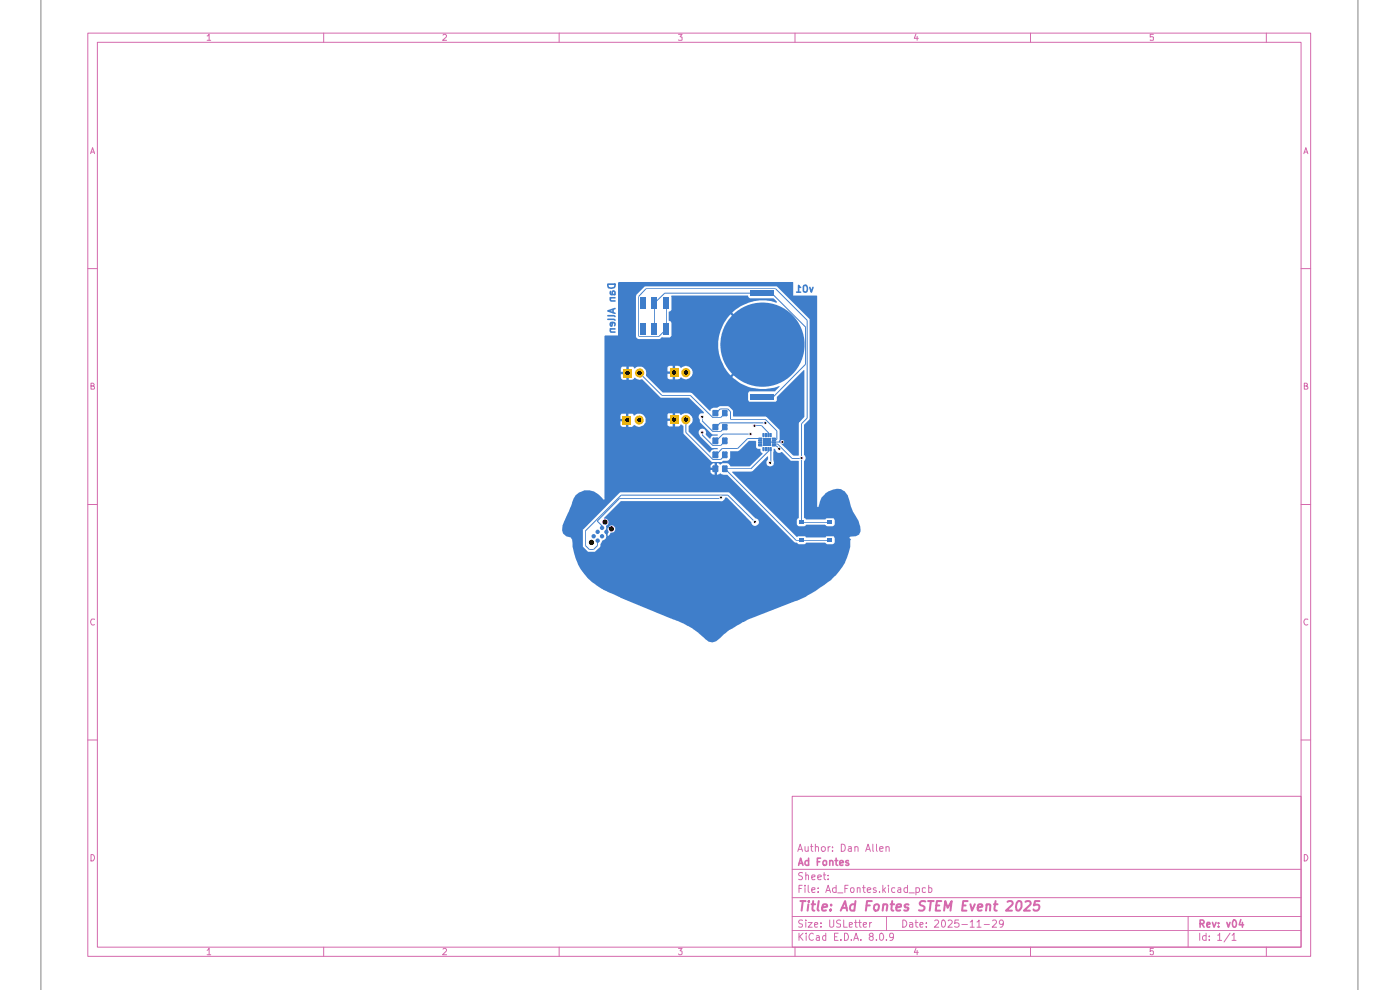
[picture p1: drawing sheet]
<svg xmlns="http://www.w3.org/2000/svg" width="297mm" height="210mm" viewBox="0 0 297 210" stroke-linecap="round" stroke-linejoin="round" font-family="sans-serif">
<g fill="none" stroke="#d56aad" stroke-width=".21">
<path d="M18.6 7h259.4v195.9h-259.4zM20.7 9h255.3v191.9h-255.3zM43.9 7.6l.5-.3v1.3M43.9 8.6h.8M68.7 7v2M94 7.5l.1-.2h.4l.2 .3v.3l-.8 .7h.8M118.6 7v2M143.9 7.3h.8l-.4 .5 .4 .1v.6h-.8M168.7 7v2M194.3 7.2l-.3 .9h.8M194.6 7.7v.9M218.6 7v2"/>
<path d="M244.7 7.3h-.7v.6h.7v.6h-.7M268.6 7v2M19.2 32.6l.4-1.3 .5 1.3M19.3 32.3h.7M276.6 32.6l.4-1.3 .5 1.3M276.7 32.3h.7M18.6 57h2.1M276 57h2M19.3 81.9h.5l.2-.4-.3-.2h-.4v1.2h.6l.2-.4-.4-.2M276.7 81.9h.6v-.5l-.6-.1v1.2h.6l.2-.4-.4-.2M18.6 107h2.1M276 107h2"/>
<path d="M20.1 131.4l-.6-.1a.67 .67 0 0 0-.2 .9 .67 .67 0 0 0 .8 .3M277.5 131.4l-.6-.1a.67 .67 0 0 0-.3 .9 .67 .67 0 0 0 .9 .3M18.6 157h2.1M276 157h2M168.1 168.9h107.9v32h-107.9zM170.8 179.6v.7a.37 .37 0 0 0 .3 .3 .37 .37 0 0 0 .3-.2M171.4 179.6v1M172 179.6h.5M172.1 179.1v1.2l.4 .3M173 179.7h.1a.36 .36 0 0 1 .6 .1v.8M173 179.1v1.5M174.4 179.7a.45 .45 0 0 1 .7 .1l-.1 .6-.4 .2-.4-.3v-.5z"/>
<path d="M175.7 179.6v1M176.1 179.6l-.4 .2M176.6 179.7v.1M178.5 179.1a.77 .77 0 0 1 .8 .7 .77 .77 0 0 1-.8 .8zM180 179.7h.6v.9M180.6 179.9l-.6 .2-.1 .2 .3 .3 .4-.1M181.4 179.7l.1-.1 .4 .1 .1 .9M181.4 179.6v1M185.2 179.1v1.4l.1 .1M185.9 179.1v1.2l.2 .3M188 179.7a.36 .36 0 0 1 .6 .1v.8M188 179.6v1"/>
<path d="M19.3 181.3a.68 .68 0 0 1 .8 .6 .68 .68 0 0 1-.8 .7zM168.1 197.4h107.9M168.1 194.4h107.9M168.1 190.4h107.9M168.1 184.4h107.9M169.2 180.6l.6-1.5 .5 1.5M169.4 180.2h.7M169.5 198v1.5M169.5 188.5h.5M169.7 198.6l.6 .9M170.2 187.8h-.7v1.5M170.3 195.2h-.6l-.3 .3 .3 .4 .5 .2 .1 .3-.3 .3-.6-.1"/>
<path d="M170.3 185.2l-.6-.1-.3 .2 .1 .4 .5 .1 .3 .4-.3 .4-.6-.1M170.3 198l-.8 .8M170.8 187.8v.2M170.8 188.3v1M170.9 195.2v.1M170.9 185.8l.2-.2 .4 .2v.8M170.9 185.1v1.5M170.9 195.7v1M171 198v.1M171 198.5v1M171.4 195.7h.9l-.9 1h.9M171.4 187.8v1.3l.3 .2"/>
<path d="M172.2 188.8l.7-.2v-.2l-.5-.1-.2 .2 .1 .7h.6M172.2 186.1l.7-.2v-.2l-.5-.1-.2 .2 .1 .7h.6M172.6 198.1a.72 .72 0 0 0-1 .5 .72 .72 0 0 0 .5 .9l.5-.2M172.8 196.2l.7-.2-.2-.3h-.4l-.1 .7 .2 .3 .4-.1M173.2 198.5h.5l.1 1M173.5 186.1l.7-.2v-.2l-.5-.1-.2 .2 .1 .7h.6M173.6 189.1v.2M173.6 188.4v.1M173.8 198.8l-.5 .1-.2 .2 .2 .4 .5-.1M174.2 196.5v.2M174.2 195.7v.2M174.7 185.6h.5"/>
<path d="M174.8 185.1v1.3l.4 .2M175.2 198.5h-.4l-.3 .3v.4l.3 .3 .4-.1M175.2 189.3l.5-1.5 .5 1.5M175.2 198v1.5M175.3 188.9h.7M175.7 186.4v.2M175.7 185.7v.1M176 195.2l.1 1.4a.52 .52 0 0 0 .8-.2v-1.2M176.6 180.4v.2M177 198.7h.5M177.4 188.4l-.4-.1-.4 .3 .2 .6h.6M177.4 187.8v1.5"/>
<path d="M177.7 189.4h1.1M177.8 198h-.8v1.5h.8M178.3 195.2h-.5l-.3 .1a.62 .62 0 0 0 .8 .8v.4a.64 .64 0 0 1-.8 .1M178.4 199.3v.2M179 195.2v1.5h.7M179.2 198a.77 .77 0 0 1 .8 .7 .77 .77 0 0 1-.8 .8zM179.2 188.5h.5M179.9 187.8h-.7v1.5M180.2 196.2l.6-.2v-.3h-.6v.9h.6M180.5 188.4h.6v.8l-.4 .1-.2-.2zM180.6 199.3v.2M181.1 199.5l.5-1.5 .5 1.5"/>
<path d="M181.3 195.7h.6M181.3 199.1h.7M181.5 195.2v1.4l.4 .1M181.9 188.4h.6v.9M181.9 188.3v1M182.1 195.7h.6M182.4 195.2v1.2l.3 .3M182.6 199.3v.2M183 188.3h.6M183.1 196.2l.7-.2v-.3h-.4l-.3 .2 .1 .7h.6M183.2 187.8v1.3l.4 .2M183.6 180.6l.5-1.5 .6 1.5"/>
<path d="M183.8 180.2h.7M184 188.8l.7-.2v-.2l-.5-.1-.2 .2 .1 .7h.6M184.5 195.7v1M184.7 198.6l-.3-.2a.42 .42 0 0 1 .4-.5 .42 .42 0 0 1 .5 .5l-.3 .2-.4 .1-.2 .2v.3a.46 .46 0 0 0 .4 .3 .46 .46 0 0 0 .5-.3v-.3l-.3-.3M184.9 195.7l-.4 .3M185.8 188.4l-.3-.1-.2 .2v.2l.6 .3-.1 .2h-.5M185.9 199.3v.2M186.6 189.1v.2M186.6 180.1l.8-.2-.1-.2-.4-.1-.3 .2 .1 .7h.6M186.7 198.1l.2-.1a.82 .82 0 0 1 .6 .7 .82 .82 0 0 1-.6 .8l-.3-.3zM187.3 187.8v1.5M187.5 188.7l.4 .6"/>
<path d="M187.9 188.3l-.6 .6M188 199.3v.2M188 194.4v3M188.5 187.8v.2M188.5 188.3v1M189.6 198.6l-.3 .3h-.3l-.3-.3 .1-.6h.5a1.02 1.02 0 0 1-.2 1.5h-.3M189.8 188.4l-.4-.1-.3 .3 .1 .5 .2 .2 .4-.1M190.5 188.4h.6v.9M191.1 188.6l-.7 .3 .1 .3h.6M191.5 195.2a.77 .77 0 0 1 .9 .7 .77 .77 0 0 1-.9 .8zM192.5 188.4l-.5-.1-.2 .3v.4l.2 .3 .5-.1M192.5 187.8v1.5"/>
<path d="M192.9 189.4h1.1M193 195.7h.5l.1 1M193.6 196l-.6 .2v.4h.6M194.1 195.7h.6M194.3 195.2v1.2l.4 .3M194.3 188.4l.5-.1 .3 .3v.4l-.3 .3-.5-.1M194.3 188.3v1.5M195.2 196.2l.6-.2-.1-.3h-.5v.7l.1 .3 .4-.1M196.3 188.4h-.6v.7l.2 .2 .4-.1M196.5 196.5v.2M196.5 195.7v.2M197 188.4l.4-.1 .3 .3-.1 .5-.2 .2-.4-.1"/>
<path d="M197 187.8v1.5M198.3 195.3l.2-.1h.4l.2 .4-.9 1.1h.9M199.8 195.3l.3-.1a.82 .82 0 0 1 .5 .7 .82 .82 0 0 1-.5 .8l-.3-.2-.1-.4zM201.2 195.3l.1-.1h.4l.3 .4-.9 1.1h.9M203.4 195.2h-.8l-.1 .7 .1-.1a.6 .6 0 0 1 .9 .2v.4a.59 .59 0 0 1-1 .1M204 196.1h1.2M205.8 195.6l.4-.2v-.2v1.5M205.8 196.7h.9M207.3 195.6l.3-.2 .1-.2v1.5M207.3 196.7h.8M208.8 196.1h1.1M210.6 195.3l.1-.1h.5l.2 .4-.9 1.1h.9"/>
<path d="M212.9 195.8l-.3 .3-.5-.1a.6 .6 0 0 1 .2-.8h.3a1.02 1.02 0 0 1-.2 1.5h-.2M252.1 194.4v6.5M254.5 198v1.5M255.9 198.5h-.6l-.2 .7a.52 .52 0 0 0 .8 .2M255.9 198v1.5M256.5 199.3v.2M256.5 198.5v.2M258.3 198.4h.2l.2-.4v1.5M258.3 199.5h.9M260.9 198l-1.2 1.8M261.4 198.4l.4-.4v1.5M261.4 199.5h.8"/>
<path d="M276.7 181.3a.68 .68 0 0 1 .8 .6 .68 .68 0 0 1-.8 .7zM43.9 201.6l.5-.4v1.3M43.9 202.5h.8M68.7 200.9v2M94 201.3l.1-.1h.4l.2 .4-.8 .9h.8M118.6 200.9v2M143.9 201.2h.8l-.4 .5 .4 .1v.6l-.3 .1h-.3l-.2-.1M168.7 200.9v2M194.3 201.2l-.3 .8h.8M194.6 201.6v.9M218.6 200.9v2M244.7 201.2h-.7v.6l.2-.1h.3l.2 .1v.6l-.2 .1h-.3l-.2-.1"/>
<path d="M268.6 200.9v2"/>
</g>
<g fill="none" stroke="#d56aad" stroke-width=".34">
<path d="M169.4 183.6l.4-1.6 .5 1.6M169.5 183.1h.8M171.5 182.6h-.6l-.1 .7a.52 .52 0 0 0 .7 .2M171.5 182v1.6M173.4 182.8h.5M174.1 182h-.7v1.6M174.7 182.7l.1-.2 .5 .2v.8l-.5 .1-.2-.3zM176 182.7l.2-.2 .4 .1 .1 1M176 182.5v1.1M177.1 182.5h.6M177.4 182v1.4l.3 .2M178.1 183h.8l-.1-.4-.4-.1-.3 .3v.6l.3 .2 .4-.1"/>
<path d="M180 182.6l-.3-.1-.3 .4 .5 .1 .2 .4-.2 .2-.5-.1M254.6 195.9l.8-.1a.45 .45 0 0 0-.2-.6h-.6v1.5M254.9 195.9l.5 .8M256 196.2l.7-.2-.2-.3h-.4l-.1 .7 .2 .3 .4-.1M257.2 195.7l.4 1 .4-1M258.5 196.5v.2M258.5 195.7v.2M260.3 195.7l.3 1 .3-1M261.6 195.2h.2a.89 .89 0 0 1 .3 1.4l-.1 .1a.78 .78 0 0 1-.6-.6 .78 .78 0 0 1 .2-.8zM263.2 195.1l-.3 1.1h.9M263.6 195.7v1"/>
</g>
<g fill="none" stroke="#d56aad" stroke-width=".42">
<path d="M169.8 191.1h1.1M170.3 191.1l-.2 2.1M171.5 191.8l-.2 1.4M171.6 191.1v.2M172.2 191.8h.7M172.5 191.1l-.2 1.7 .1 .3 .4 .1M173.7 191.1l-.3 1.7 .3 .4M174.5 192.5l1-.2-.1-.4h-.8l-.2 .9 .2 .4 .6-.1M176.2 192.9l.1 .2h-.2l.1-.2-.1 .3M176.3 191.9v.2M178.4 193.2l.9-2.1 .4 2.1M178.6 192.6h1"/>
<path d="M181.4 191.9a.72 .72 0 0 0-1 .3l-.1 .5 .2 .4h.7M181.5 191.1l-.3 2.1M183.9 192.1h.6M185 191.1h-1.1l-.2 2.1M185.5 192l.4-.2 .5 .2v.7l-.2 .4h-.7l-.1-.4zM187.4 192l.3-.2 .5 .1-.1 1.3M187.4 191.8l-.2 1.4M188.9 191.8h.8M189.3 191.1l-.2 1.7 .1 .3 .3 .1M190.2 192.5l.9-.2v-.4l-.6-.1-.3 .3v1h.8M192.7 191.9a.6 .6 0 0 0-.8 .2v.1a.63 .63 0 0 0 .8 .4v.1l-.1 .4h-.8M196.3 191.2l-.8-.1-.4 .5 .2 .4 .8 .4a.63 .63 0 0 1-.4 .8l-.8-.1"/>
<path d="M196.9 191.1h1.2M197.5 191.1l-.3 2.1M198.6 192.1h.7M199.7 191.1h-.9l-.3 2.1h.9M200.3 193.2l.2-2.1 .5 1.5 .9-1.5-.3 2.1M204.3 192.1h.6M205.3 191.1h-1l-.2 2.1h.9M205.9 191.8l.3 1.4 .6-1.4M207.4 192.5l1-.2-.1-.4a.6 .6 0 0 0-.8 .2v1h.7M209.3 192l.3-.2 .4 .1v1.3M209.3 191.8l-.1 1.4M210.9 191.8h.7"/>
<path d="M211.2 191.1l-.3 1.7 .1 .3 .5 .1M213.7 191.3l.4-.2 .6 .1a.51 .51 0 0 1 0 .8l-1.3 1.2h1.3M215.9 191.3l.2-.2a.46 .46 0 0 1 .6 .5 1.43 1.43 0 0 1-.6 1.6h-.2a.63 .63 0 0 1-.4-.8zM217.6 191.3l.3-.2 .6 .1a.51 .51 0 0 1 0 .8l-1.3 1.2h1.3M220.5 191.1h-.9l-.3 1 .4-.2h.5l.2 .2a.83 .83 0 0 1-.4 1.1h-.5l-.3-.3"/>
</g>
<path d="M8.7 -.1v210M288.1 0v209.9" fill="none" stroke="#848484" stroke-width=".21"/>
<path d="M131.3 59.8h36.9l.1 2.9 5.1 .1v44.7h.2a4 4 0 0 1 4.9-3.7 2.94 2.94 0 0 1 1.7 2.4l.7 2.2 1.3 2.1 .3 1.2 .1 .9-.4 .8a2.85 2.85 0 0 1-1.8 .4l-.2 .1v.3l.4 .2-.1 .1a11 11 0 0 1-4.9 9 27.2 27.2 0 0 1-7 4.1l-10 3.8-4 2.3-.9 .8a7.3 7.3 0 0 1-2.5 1.8 2.22 2.22 0 0 1-1.9-1l-1.2-1.1-3.2-2-13.3-5.4-1.5-.8a13.4 13.4 0 0 1-7.5-6.5l-.9-2.4-.2-1.1-.1-1.6-.4-.4a1.91 1.91 0 0 1-1.7-1.4h4.4v3.4l1.1 1.1h1.4l1.1-1.1 .1-.6 .4-.7a1.01 1.01 0 0 0 .7-1.5l-.1-.1 .3-.3-.3-.3 .3-.5h.2v1.7l.7-.7 .6-.1 .1-.2 .2-.8a.82 .82 0 0 0-.8-.5 .82 .82 0 0 0-.7 .7l-.3-.1-.1-.5h.1l.4-.5v-.5l-.4-.4-.6-.1v-.1l3.6-3.6 21.3 .1 .6-.4 .3-.5h.3l5.2 5.2a.83 .83 0 0 0 1.1 .8 .83 .83 0 0 0 .3-1.3l-.7-.3-5.5-5.5h-23l-7.9 7.9v.3h-4.4v-.3a11.7 11.7 0 0 1 1.2-3.6l.9-2.1a3.4 3.4 0 0 1 5.6-1.7l1 1.1h.2v-6.1h22.5v.4l.3 .2 .6 .2v-1h-.9v.2h-22.5v-.9h22.5v.2h.9v-.9l-.6 .1-.3 .3v.3h-22.5v-10.8h3.4v.7h1v.5h-1v.7l.4 .5h.8v-1.1h.5v1.1h.8l.4-.5a1.51 1.51 0 0 0 2.4-.5 1.71 1.71 0 0 0-.5-1.7 1.37 1.37 0 0 0-1.7 .2l-.2 .1-.3-.4h-.9v1h-.5v-1h-.9l-.3 .4h-3.4v-10h3.5v.7h1.1v.5h-1.1l.1 .9 .3 .3h.8v-1.1h.5v1.1h.8l.4-.5 1 .5 .7-.1 3.9 3.9h6.1l3 3v.3h-.7l-.2 .2a.78 .78 0 0 0 .1 1.1v.5l2.5 2.6 1.3 .1-.1 .2-1.2 .1-.3 .6-1-.9a1.06 1.06 0 0 0-.7-1.3 .83 .83 0 0 0-.8 .5 .83 .83 0 0 0 .3 .9v.2l2.5 2.5h1.2l.1 .3-1.1 .1-.5 .6h-.2l-4.4-4.4 .1-1.3a1.47 1.47 0 0 0 .7-1.5 1.44 1.44 0 0 0-2.3-.8h-.3l-.2-.3h-.9v1h-.5v-1l-1 .1-.1 1h1v.5h-1v.9l.3 .3h.8v-1h.5v1h.8l.4-.5 .5 .3 .1 1.7 6 6h2.1l.3-.3h.9l.3-.1 .3-.4v-1.5h1.7l2.3-2.2h1.4l.2 1.5 .2 .2h.6v.5l.5 .6-2.8 2.6h-4l-.4-.5-.3-.1h-1l-.4 .3-.8-.3v2.4l.4-.1 .3-.2 .7 .3h.8l14.2 14.3 .5 .1 .5 .3h1.1l.5-.3h3.9l.5 .3h1.3l.3-.4v-.9l-.3-.4h-1.5l-.2 .3h-4.1l-.2-.3h-1.5l-.3 .2-13.7-13.7 .1-.2 4.2-.1 3.2-3.1h.1v.7a.8 .8 0 0 0-.2 1 .8 .8 0 0 0 .8 .4l.6-.4v-3.3h.4v.2a.88 .88 0 0 0 1.4 .5l1.8 1.8 1.8 .1v12.1l-.5 .4 .1 1.1 .4 .2h1.1l.5-.3h3.9l.5 .3h1.2l.4-.4v-.9l-.3-.4h-1.5l-.2 .3h-4.1l-.4-.3v-12.1l.1-.1a.81 .81 0 0 0-.1-1.2v-6.4l1.1-1.2v-21.2l-6.9-7h-27.9l-1.9 1.8-.1 .3v8.6l.1 .3 .4 .2h4.5l.5-.4 1.6 .1 .4-.3 .1-2.8-.3-.4-.3-.1v-1.8l.6-.5v-3h16.2l.1 .3 .3 .3h5l.7 .7-.1 .2a9.1 9.1 0 0 0-9.4 2.1l6.6 6.6-.1 .2 .1 .3-6.6 6.6a9.4 9.4 0 0 0 10 1.9l.1 .2-.9 .9h-5.5l-.3 .4v1.5l.3 .3h5.5l.3-.2v-.8l5.7-5.7h.1v9.9l-1.1 1.4v6.8h-1.2l-3.1-2.9 .2-.4-.1-2.2-2.7-2.7-7-.1-.1-1.2-1-1h-1.8l-.5 .4h-.9l-.5 .2-.2 .5-3.8-3.8-6.2-.1-3.6-3.6v-1l-.4-.6h5v.7h1v.5h-1l.1 1 .3 .2h.7v-1.1h.5v1.1h.7l.7-.4a1.37 1.37 0 0 0 1.7 .1 1.37 1.37 0 0 0 .6-1.6 1.37 1.37 0 0 0-1.6-.9l-.9 .3-.3-.3-.9-.1v1.1h-.5v-1.1h-.7l-.3 .2-.1 .3h-5l-.2-.2a1.38 1.38 0 0 0-1.7 .3l-.5-.4h-.8v1h-.5v-1h-.9l-.3 .4h-3.5v-5.1h24.2v.7a10.4 10.4 0 0 0 2.6 5.8l6.4-6.5-6.4-6.4a9.5 9.5 0 0 0-2.6 6.4h-24.2l.1-1.9h2.8v-11.2z" fill="#3f7eca"/>
<g fill="none" stroke="#3f7eca" stroke-width=".34">
<path d="M128.9 60.3h1.6v.3a.89 .89 0 0 1-1.5 .3zM128.9 67h1.3l.3 .1M128.9 67.7h1.3l.3 .2M129.5 63.2h1M129.5 69.8h1M129.5 61.8v.4l.1 .3h.9M129.5 63.2v.4l.1 .2h.9M129.5 69.8v.4l.1 .2h.9M129.8 62.5l.2-.8 .5 .3-.1 .5M130 68.4l-.2 .8-.3-.1v-.4l.1-.3 .8 .1v.6M130 65.6v.7M130.5 65.4l-1.6 .6 1.6 .5"/>
<path d="M169 62h.8M169.8 61l-.4-.5v1.5M170.6 60.5a.73 .73 0 0 1 .7 .5 .73 .73 0 0 1-.3 .9l-.2 .1-.4-.3v-.9zM171.8 61l.3 1 .4-1"/>
</g>
<g fill="none" stroke="#3f7eca" stroke-width=".21">
<path d="M135.7 79.1l4.7 4.8h6l4.9 4.7h1.6l.9-.9M138.8 69.8v-5.5l2.2-2.1h22.7l7.2 7.2v7.9l-6.8 6.8h-2.3M141.4 69.8l-1.6 1.5h-4.3v-8.4l1.5-1.6h27.5l6.7 6.6v20.8l-1.1 1.2v20.9h6M141.4 64.3v5.8M145.5 89v2.7l5.8 5.8h1.6l.9-.9M149 88.4v.9l2.3 2.3h1.6l.9-1M149 91.7v.5l2.3 2.3h1.6l.9-.9M151.8 87.7l1-1h1.6l.6 .6v1.6h7.3l2.5 2.5v1.8l-.2 .1h-.4M159.2 92.1h-5.8l-1.6 1.5M160.1 90.3h1.5l1.5 1.6v.4M161.2 93h-2.6l-2.1 2.1h-3.3l-1.4 1.5M162.3 89.7h-9.5l-1 .9"/>
<path d="M162.7 93.8h3.3M163.1 95.2v.4l-3.8 3.8h-5.5l15.1 15.2h7.2M163.5 95.2v2.8l-.1 .2M164.2 94.5h.4l.7 .7M164.2 94.2h.8l3 3h2.1M127.7 111.5v.4M152.8 105.7h-21.4l-4.7 4.8 1 1M152.9 105.5l-.2 .2M160.1 110.7l-5.7-5.7h-22.6l-7.6 7.6v3.1l.8 .8h.9l.9-.8v-1"/>
</g>
<g fill="#3f7eca">
<path d="M175.6 110.4h1v.7h-1z"/>
<path d="M169.5 110.4h1.1v.7h-1.1z"/>
<path d="M175.6 114.3h1v.6h-1z"/>
<path d="M169.5 114.3h1.1v.6h-1.1z"/>
<path d="M163.8 92.9h.7v.2h-.7z"/>
</g>
<path d="M163.8 92.9h.7v.2h-.7z" fill="none" stroke="#3f7eca" stroke-width=".21"/>
<path d="M163.8 93.3h.7v.1h-.7z" fill="#3f7eca"/>
<path d="M163.8 93.3h.7v.1h-.7z" fill="none" stroke="#3f7eca" stroke-width=".21"/>
<path d="M163.8 93.7h.7v.2h-.7z" fill="#3f7eca"/>
<path d="M163.8 93.7h.7v.2h-.7z" fill="none" stroke="#3f7eca" stroke-width=".21"/>
<path d="M163.8 94.1h.7v.2h-.7z" fill="#3f7eca"/>
<path d="M163.8 94.1h.7v.2h-.7z" fill="none" stroke="#3f7eca" stroke-width=".21"/>
<path d="M163.8 94.4h.7v.2h-.7z" fill="#3f7eca"/>
<path d="M163.8 94.4h.7v.2h-.7z" fill="none" stroke="#3f7eca" stroke-width=".21"/>
<g fill="#3f7eca">
<path d="M161.8 92.9h1.7v1.7h-1.7z"/>
<path d="M163.4 94.9h.2v.7h-.2z"/>
</g>
<path d="M163.4 94.9h.2v.7h-.2z" fill="none" stroke="#3f7eca" stroke-width=".21"/>
<path d="M163 94.9h.2v.7h-.2z" fill="#3f7eca"/>
<path d="M163 94.9h.2v.7h-.2z" fill="none" stroke="#3f7eca" stroke-width=".21"/>
<path d="M162.6 94.9h.2v.7h-.2z" fill="#3f7eca"/>
<path d="M162.6 94.9h.2v.7h-.2z" fill="none" stroke="#3f7eca" stroke-width=".21"/>
<path d="M162.3 94.9h.1v.7h-.1z" fill="#3f7eca"/>
<path d="M162.3 94.9h.1v.7h-.1z" fill="none" stroke="#3f7eca" stroke-width=".21"/>
<path d="M161.8 94.9h.2v.7h-.2z" fill="#3f7eca"/>
<path d="M161.8 94.9h.2v.7h-.2z" fill="none" stroke="#3f7eca" stroke-width=".21"/>
<path d="M151.4 96.1h.8v.9h-.8z" fill="#3f7eca"/>
<path d="M151.4 96h.7v.9h-.7z" fill="none" stroke="#3f7eca" stroke-width=".51"/>
<path d="M153.5 99h.6v.9h-.6z" fill="#3f7eca"/>
<path d="M153.4 99h.7v.9h-.7z" fill="none" stroke="#3f7eca" stroke-width=".51"/>
<path d="M151.4 99h.8v.9h-.8z" fill="#3f7eca"/>
<path d="M151.4 99h.7v.9h-.7z" fill="none" stroke="#3f7eca" stroke-width=".51"/>
<g fill="#3f7eca">
<path d="M159.2 61.5h5.1v1.3h-5.1z"/>
<path d="M159.2 83.5h5.1v1.3h-5.1z"/>
<path d="M140.8 68.6h1.1v2.5h-1.1z"/>
<path d="M153.5 96.1h.6v.9h-.6z"/>
<circle cx="128.7" cy="112.8" r=".47"/>
<circle cx="125.9" cy="113.7" r=".47"/>
<circle cx="126.8" cy="114.7" r=".47"/>
<circle cx="126.8" cy="112.8" r=".47"/>
<circle cx="127.7" cy="113.7" r=".47"/>
<circle cx="127.7" cy="112" r=".47"/>
<circle cx="161.8" cy="73.1" r="8.9"/>
</g>
<path d="M153.4 96h.7v.9h-.7z" fill="none" stroke="#3f7eca" stroke-width=".51"/>
<path d="M153.5 90.2h.6v.9h-.6z" fill="#3f7eca"/>
<path d="M153.4 90.2h.7v.8h-.7z" fill="none" stroke="#3f7eca" stroke-width=".51"/>
<path d="M151.4 90.2h.8v.9h-.8z" fill="#3f7eca"/>
<path d="M151.4 90.2h.7v.8h-.7z" fill="none" stroke="#3f7eca" stroke-width=".51"/>
<path d="M153.5 93.1h.6v.9h-.6z" fill="#3f7eca"/>
<path d="M153.4 93h.7v1h-.7z" fill="none" stroke="#3f7eca" stroke-width=".51"/>
<path d="M151.4 93.1h.8v.9h-.8z" fill="#3f7eca"/>
<path d="M151.4 93h.7v1h-.7z" fill="none" stroke="#3f7eca" stroke-width=".51"/>
<path d="M153.5 87.2h.6v.9h-.6z" fill="#3f7eca"/>
<path d="M153.4 87.2h.7v.9h-.7z" fill="none" stroke="#3f7eca" stroke-width=".51"/>
<path d="M151.4 87.2h.8v.9h-.8z" fill="#3f7eca"/>
<path d="M151.4 87.2h.7v.9h-.7z" fill="none" stroke="#3f7eca" stroke-width=".51"/>
<g fill="#3f7eca">
<path d="M140.8 63.1h1.1v2.5h-1.1z"/>
<path d="M138.2 68.6h1.2v2.5h-1.2z"/>
<path d="M138.2 63.1h1.2v2.5h-1.2z"/>
<path d="M135.8 68.6h1.1v2.5h-1.1z"/>
<path d="M135.8 63.1h1.1v2.5h-1.1z"/>
<path d="M160.9 94.4h.8v.2h-.8z"/>
</g>
<path d="M160.9 94.4h.8v.2h-.8z" fill="none" stroke="#3f7eca" stroke-width=".21"/>
<path d="M160.9 94.1h.8v.2h-.8z" fill="#3f7eca"/>
<path d="M160.9 94.1h.8v.2h-.8z" fill="none" stroke="#3f7eca" stroke-width=".21"/>
<path d="M160.9 93.7h.8v.2h-.8z" fill="#3f7eca"/>
<path d="M160.9 93.7h.8v.2h-.8z" fill="none" stroke="#3f7eca" stroke-width=".21"/>
<path d="M160.9 93.3h.8v.1h-.8z" fill="#3f7eca"/>
<path d="M160.9 93.3h.8v.1h-.8z" fill="none" stroke="#3f7eca" stroke-width=".21"/>
<path d="M160.9 92.9h.8v.2h-.8z" fill="#3f7eca"/>
<path d="M160.9 92.9h.8v.2h-.8z" fill="none" stroke="#3f7eca" stroke-width=".21"/>
<path d="M161.8 91.9h.2v.8h-.2z" fill="#3f7eca"/>
<path d="M161.8 91.9h.2v.8h-.2z" fill="none" stroke="#3f7eca" stroke-width=".21"/>
<path d="M162.3 91.9h.1v.8h-.1z" fill="#3f7eca"/>
<path d="M162.3 91.9h.1v.8h-.1z" fill="none" stroke="#3f7eca" stroke-width=".21"/>
<path d="M162.6 91.9h.2v.8h-.2z" fill="#3f7eca"/>
<path d="M162.6 91.9h.2v.8h-.2z" fill="none" stroke="#3f7eca" stroke-width=".21"/>
<path d="M163 91.9h.2v.8h-.2z" fill="#3f7eca"/>
<path d="M163 91.9h.2v.8h-.2z" fill="none" stroke="#3f7eca" stroke-width=".21"/>
<path d="M163.4 91.9h.2v.8h-.2z" fill="#3f7eca"/>
<path d="M163.4 91.9h.2v.8h-.2z" fill="none" stroke="#3f7eca" stroke-width=".21"/>
<g fill="#eab600">
<path d="M132.2 78.3h1.9v1.8h-1.9z"/>
<path d="M142.1 78.1h1.8v1.9h-1.8z"/>
<path d="M132.1 88.3h1.8v1.7h-1.8z"/>
<path d="M142.1 88.1h1.8v1.9h-1.8z"/>
<circle cx="135.7" cy="79.1" r=".97"/>
<circle cx="145.5" cy="79" r=".97"/>
<circle cx="145.5" cy="89" r=".97"/>
<circle cx="135.6" cy="89.1" r=".97"/>
</g>
<g fill="none" stroke="#ececec" stroke-width=".21">
<path d="M148.7 88.2h.4v.4h-.4zM148.7 91.5h.4v.4h-.4zM148.9 88.2l.3 .2-.1 .2-.3-.2zM148.9 91.5l.3 .2-.1 .2-.3-.2zM159 91.8h.4v.5h-.4zM159.1 91.9l.3 .2-.1 .2-.3-.2zM159.8 90h.4v.5h-.4zM160 90.1l.3 .2-.1 .2-.3-.2zM162.1 89.4h.4v.5h-.4zM162.2 89.5l.4 .2-.1 .2-.4-.2zM163.1 97.9h.4v.5h-.4zM163.3 98l.3 .2-.1 .2-.3-.2z"/>
<path d="M165.1 94.9h.4v.5h-.4zM165.2 95l.3 .2-.1 .2-.3-.2zM165.7 93.5h.5v.4h-.5zM165.9 93.6l.3 .2-.1 .2-.3-.2zM169.8 96.9h.4v.4h-.4zM170 97l.3 .2-.1 .1-.4-.1zM152.7 105.3h.4v.4h-.4zM152.8 105.3l.4 .2-.1 .2-.4-.2zM159.9 110.4h.4v.5h-.4zM160 110.5l.4 .2-.2 .2-.3-.2z"/>
</g>
<g fill="#000">
<path d="M148.9 88.2l.3 .2-.1 .2-.3-.2zM148.9 91.5l.3 .2-.1 .2-.3-.2zM159.1 91.9l.3 .2-.1 .2-.3-.2zM160 90.1l.3 .2-.1 .2-.3-.2zM162.2 89.5l.4 .2-.1 .2-.4-.2zM163.3 98l.3 .2-.1 .2-.3-.2zM165.2 95l.3 .2-.1 .2-.3-.2zM165.9 93.6l.3 .2-.1 .2-.3-.2zM170 97l.3 .2-.1 .1-.4-.1zM152.8 105.3l.4 .2-.1 .2-.4-.2zM160 110.5l.4 .2-.2 .2-.3-.2z"/>
<circle cx="133.1" cy="79.1" r=".47"/>
<circle cx="135.7" cy="79.1" r=".47"/>
<circle cx="143" cy="79" r=".47"/>
<circle cx="145.5" cy="79" r=".47"/>
<circle cx="133.1" cy="89.1" r=".47"/>
<circle cx="135.6" cy="89.1" r=".47"/>
<circle cx="143" cy="89" r=".47"/>
<circle cx="145.5" cy="89" r=".47"/>
<circle cx="125.5" cy="115.1" r=".55"/>
<circle cx="128.4" cy="110.7" r=".55"/>
<circle cx="129.7" cy="112.2" r=".55"/>
</g>
<g fill="none" stroke="#eab600" stroke-width=".21">
<circle cx="133.1" cy="79.1" r=".47"/>
<circle cx="135.7" cy="79.1" r=".47"/>
<circle cx="143" cy="79" r=".47"/>
<circle cx="145.5" cy="79" r=".47"/>
<circle cx="133.1" cy="89.1" r=".47"/>
<circle cx="135.6" cy="89.1" r=".47"/>
<circle cx="143" cy="89" r=".47"/>
<circle cx="145.5" cy="89" r=".47"/>
</g>
</svg>
